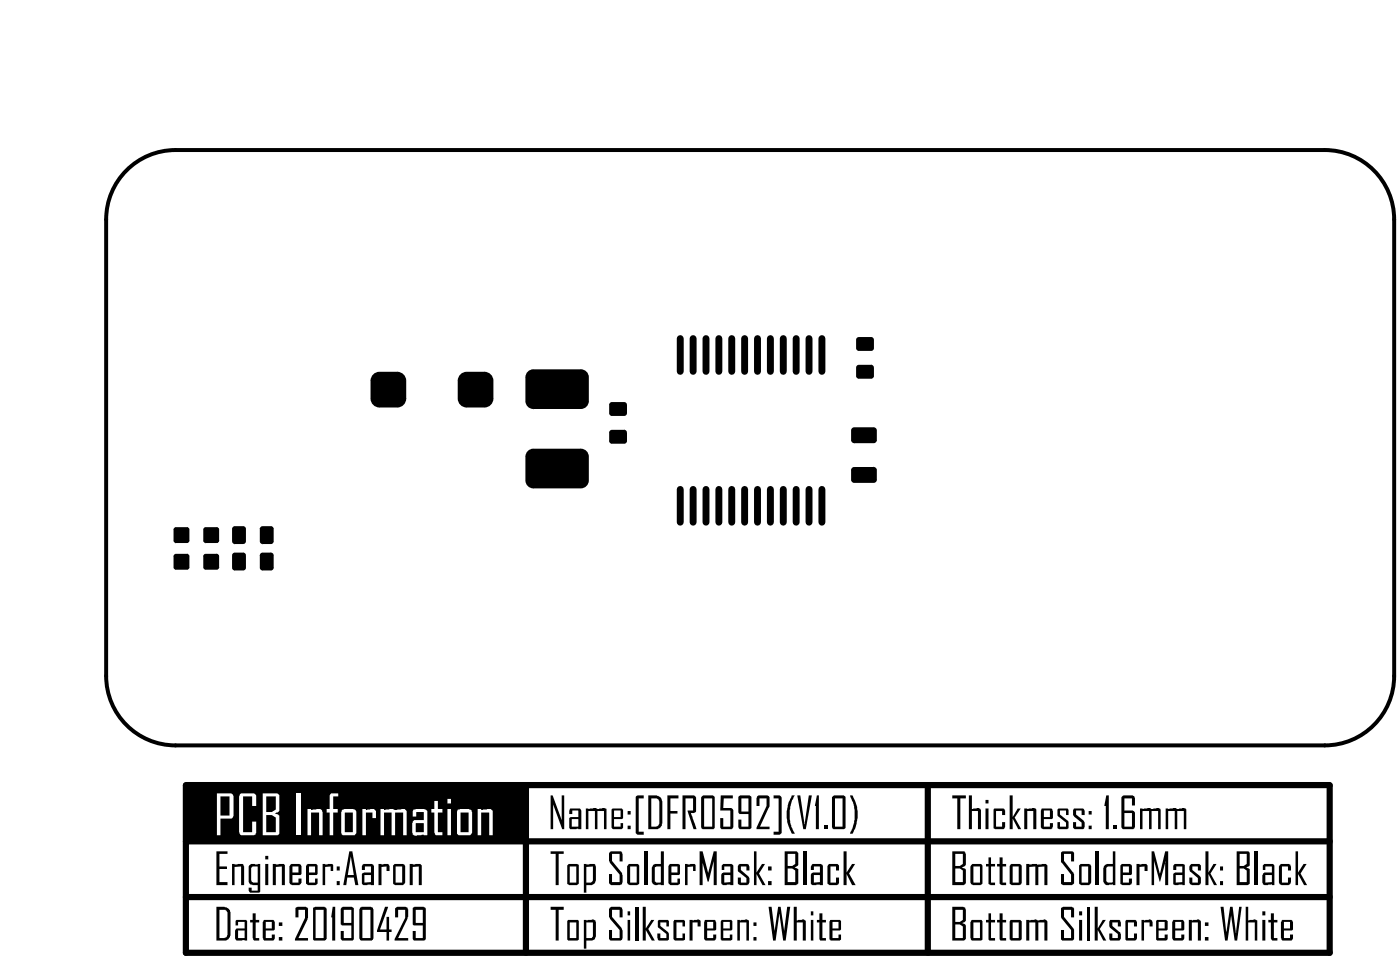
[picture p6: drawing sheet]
<svg xmlns="http://www.w3.org/2000/svg" width="117mm" height="80mm" viewBox="0 0 117 80" stroke-linecap="round" stroke-linejoin="round" font-family="sans-serif">
<path d="M10.6 14.3a5.8 5.8 0 0 1 4.1-1.7h96.5a5.8 5.8 0 0 1 5.8 5.8v38.3a5.8 5.8 0 0 1-5.8 5.8h-96.5a5.8 5.8 0 0 1-5.8-5.8v-38.3a5.8 5.8 0 0 1 1.7-4.1z" fill="none" stroke="#000" stroke-width=".33"/>
<path d="M15.6 65.9v14h96v-14M15.6 75.2h96M15.6 70.6h96M15.6 65.8h96M44.1 65.9v14M77.9 65.9v14" fill="none" stroke="#000" stroke-width=".52"/>
<g fill="#000">
<path d="M18.2 71.4h.9v.2h-.7v1.1h.6v.2h-.6v1.1h.7v.2h-.9zM19.5 72.5h.3a.52 .52 0 0 1 .7 .2v1.5h-.3v-1.5h-.5v1.5h-.2zM21.2 76.6h.3v.6h.3v.2h-.3v1.3h.3v.2h-.5l-.1-.2v-1.3h-.2v-.2h.2zM22.9 72.5h.9h.1v1.7h-.2v-1.5h-.6v1.5h-.2zM24.8 76.1h.9l.1 .1v.8l-.8 1.7h.8v.2h-1.1l.9-1.9v-.7h-.6v.6h-.2zM27.1 72.5h.6a.18 .18 0 0 1 .2 0 .18 .18 0 0 1 .1 .2v.4h-.3v-.4h-.4v1.5h-.2zM27.9 76.1h.2v2.8h-.2v-2h-.1zM31.8 72.5h.2a.58 .58 0 0 1 .7 .1v.5h-.3v-.4h-.4v1.5h-.2zM32.3 76.1h.3l-.7 1.9h.5v-1.1h.2v1.1h.3v.2h-.3v.7h-.2v-.7h-.8zM33.2 76.1h.8h.2l.1 .8-.9 1.8h.9v.2h-1.2l.9-1.9v-.7h-.6v.6h-.2v-.7zM34.4 72.5h.3a.58 .58 0 0 1 .7 .1v1.6h-.3v-1.5h-.5v1.5h-.2zM46.2 71.4h1.1v.2h-.4v2.6h-.3v-2.6h-.4z"/>
<path d="M46.2 76.1h1.1v.2h-.4v2.6h-.3v-2.6h-.4zM46.2 66.7h.2l.7 2.1v-2.1h.2v2.8h-.1l-.8-2v2h-.2zM49.2 67.8h.8l.3 .1 .4-.1 .2 .1v1.6h-.2v-1.5h-.6v1.5h-.2v-1.5h-.5v1.5h-.2zM51.2 71.4h.9l.1 .2v.7h-.2v-.7h-.6v.6l.8 1v.8l-.2 .2h-.7l-.2-.1v-.8h.3v.7h.6v-.7l-.9-1.1v-.6zM51.2 76.1h.8l.2 .2v.6h-.2v-.6h-.6v.6l.8 .9v.2v.7l-.1 .2h-.9l-.1-.1v-.8h.3v.7h.6v-.7l-.9-1.1v-.7zM53.4 66.8l.6-.1v.3h-.4v2.8h.4v.2h-.5l-.2-.1zM53.9 76.1h.3v1.8l.5-.7h.2l-.5 .7 .5 1h-.2l-.5-.9v.9h-.3zM55.3 77.2h.7h.1v.5h-.2v-.3h-.5v.3l.7 .6v.5l-.1 .1h-.7l-.1-.1v-.5h.2v.4h.5v-.4l-.7-.6v-.5zM56 66.7h.9v.3h-.6v1h.5v.2h-.5v1.3h-.3zM56.6 77.2h.8h.1v.5h-.2v-.3h-.5v1.3h.5v-.4h.2v.5l-.1 .1h-.8l-.1-.1v-1.5zM57.5 72.5h.6a.18 .18 0 0 1 .2 0 .18 .18 0 0 1 .1 .2v.4h-.2v-.4h-.5v1.5h-.2zM57.3 66.7h.9l.2 .2v1.2l-.2 .1h-.2v.1l.5 1.2h-.3l-.5-1.5h.5v-1h-.7v2.5h-.2z"/>
<path d="M57.9 77.2h.3a.41 .41 0 0 1 .6 .1v.4h-.3v-.3h-.4v1.5h-.2zM58.7 71.4h.3l.4 1.9 .5-1.9h.2v2.8h-.2v-2l-.4 1.7h-.1l-.5-1.7 .1 2h-.3zM60.5 66.7h1v.3h-.8v.8h.7l.1 .1v1.5l-.1 .1h-.9l-.1-.1v-.8h.3v.7h.6v-1.3h-.9zM61.9 77.2l.8-.1 .1 .1v1.7h-.2v-1.5h-.5v1.5h-.2zM62 72.5h.7h.1l.1 .5h-.3v-.3h-.4v.3l.7 .6v.4l-.2 .2h-.6l-.2-.1v-.5h.3v.4h.4v-.4l-.7-.5v-.5zM63.3 71.4h.2v1.8l.4-.7h.3l-.5 .8 .5 .9h-.2l-.5-.9v.9h-.2zM63.6 66.8l.8-.1 .2 .1v.8l-.8 1.7h.8v.2h-1.1l.8-1.9v-.6h-.6v.6h-.2v-.7zM64.9 66.7h.5l.2 .2v3l-.2 .1h-.5v-.2h.4v-2.8h-.4zM64.5 76.1h.2l.3 2.2 .3-2.2h.2l.3 2.2 .3-2.2h.2l-.4 2.8h-.2l-.3-2.3-.3 2.3h-.2zM66.4 66.7h.3l-.1 .3a3.2 3.2 0 0 0 .1 2.9h-.3a3.3 3.3 0 0 1 0-3.2zM66.6 76.1h.3v1.1a.51 .51 0 0 1 .7 .1v1.6h-.2v-1.5h-.5v1.5h-.3zM66.9 66.7h.3l.3 2.5 .4-2.5h.2l-.5 2.8h-.2z"/>
<path d="M68.5 66.7h.2v2.8h-.2v-1.9h-.1zM68.8 76.6h.2v.6h.3v.2h-.3v1.3h.3v.2h-.5v-.1v-1.4h-.3v-.2h.3zM69.1 69.2h.3v.3h-.3zM69.6 72.5h.7l.1 .1v.4h-.3v-.3h-.4v1.3h.4v-.4h.3v.5l-.2 .1h-.6l-.2-.1v-1.5zM70.8 71.4h.2v1.8l.5-.7h.3l-.6 .8 .6 .9h-.3l-.5-.9v.9h-.2zM71.3 66.7h.2a3.3 3.3 0 0 1 0 3.2h-.2v-.1l.4-.8v-.9a2.75 2.75 0 0 0-.4-1.4zM79.9 66.7h1.1v.3h-.4v2.5h-.3v-2.5h-.4zM81.3 66.7h.3v1.2a.51 .51 0 0 1 .7 0v1.6h-.2v-1.5h-.5v1.5h-.3zM82.9 71.9h.3v.6h.3v.2h-.3v1.3h.3v.2h-.6v-1.5h-.2v-.2h.2zM82.9 76.6h.3v.6h.3v.2h-.3v1.3h.3v.2h-.5l-.1-.1v-1.4h-.2v-.2h.2zM83.5 67.8h.7l.1 .2v.4h-.2v-.4h-.5v1.3h.5v-.3h.2v.4l-.1 .1h-.7h-.1v-1.6zM83.9 71.9h.2v.6h.3v.2h-.3v1.3h.3v.2h-.4l-.1-.1v-1.4h-.2v-.2h.2z"/>
<path d="M83.9 76.6h.2v.6h.3v.2h-.3v1.3h.3v.2h-.4l-.1-.1v-1.4h-.2v-.2h.2zM84.7 66.7h.3v1.8l.4-.7h.2l-.5 .8 .6 .9h-.3l-.4-.8v.8h-.3zM85.9 67.8h1l.1 1.7h-.3v-1.5h-.5v1.5h-.3zM86.1 72.5h.9h.1a.78 .78 0 0 1 .8 .1v1.6h-.3v-1.5h-.5v1.5h-.2v-1.5h-.5v1.5h-.3zM86.1 77.2l.9-.1 .2 .1 .5-.1 .1 .1 .1 1.7h-.3v-1.5h-.5v1.5h-.2v-1.5h-.5v1.5h-.3zM88.8 67.8h.8l.1 .1v.5h-.2v-.4h-.6v.3l.8 .6v.6h-.1h-.7h-.2v-.5h.2v.3h.6v-.3l-.8-.6v-.5zM89.1 71.4h.9l.1 .1v.8h-.2v-.7h-.6v.6l.8 1.1v.8l-.1 .1h-.8l-.2-.1v-.8h.3v.7h.6v-.7l-.9-1zM89.1 76.1h.9l.1 .1v.7h-.2v-.6h-.6v.6l.8 1.1v.8l-.1 .1h-.9l-.1-.1v-.8h.3v.7h.6v-.7l-.9-1.1v-.7zM90.1 67.8h.8l.1 .2v.4h-.2v-.4h-.5v.3l.7 .7v.4l-.1 .1h-.7l-.2-.1v-.4h.3v.3h.5v-.3l-.8-.6v-.5zM91.9 76.1h.2v1.8l.4-.7h.3l-.5 .7 .5 1h-.2l-.5-.9v.9h-.2zM92.8 66.7h.2v2.8h-.2v-1.9h-.1zM93.4 69.2h.3v.3h-.3z"/>
<path d="M93.2 77.2h.7h.1l.1 .5h-.3v-.3h-.5v.3l.7 .5 .1 .5-.2 .2h-.7l-.1-.1v-.5h.2v.4h.5v-.4l-.7-.6v-.4zM94.5 77.2h.8l.1 .1v.4h-.2v-.3h-.6v1.3h.6v-.4h.2v.4l-.1 .2h-.8l-.1-.1v-1.6zM95.4 72.5h.6a.18 .18 0 0 1 .2 0 .18 .18 0 0 1 .1 .2v.4h-.3v-.4h-.4v1.5h-.2zM95.8 77.2h.2a.44 .44 0 0 1 .7 .1v.4h-.2v-.3h-.5v1.5h-.2zM95.7 67.8h.8l.2 .1a.58 .58 0 0 1 .7 0v1.6h-.2v-1.5h-.6v1.5h-.2v-1.5h-.5v1.5h-.2zM96.6 71.4h.2l.5 1.9 .5-1.9h.2v2.8h-.2v-2l-.5 1.7-.5-1.7v2h-.2zM97.8 67.8h.9l.2 .1a.58 .58 0 0 1 .6 0v1.6h-.2v-1.5h-.5v1.5h-.2v-1.5h-.6v1.5h-.2zM100 72.5h.6l.2 .1v.4h-.3v-.3h-.4v.3l.7 .6v.5l-.2 .1h-.6l-.2-.1v-.5h.3v.4h.4v-.4l-.7-.5v-.4zM99.8 77.2h.3a.46 .46 0 0 1 .7 .1v1.6h-.3v-1.5h-.5v1.5h-.2zM101.1 71.4h.3v1.8l.4-.7h.3l-.5 .8 .5 .9h-.2l-.5-.9v.9h-.3zM102.4 76.1h.3l.2 2.2 .3-2.2h.2l.3 2.2 .3-2.2h.2l-.4 2.8h-.2l-.3-2.3-.3 2.3h-.2zM104.5 76.1h.2v1.1l.5-.1 .3 .1v1.7h-.2v-1.5h-.6v1.5h-.2z"/>
<path d="M106.6 76.6h.3v.6h.3v.2h-.3v1.3h.3v.2h-.4l-.2-.2v-1.3h-.2v-.2h.2zM107.5 72.5h.7h.1v.5h-.2v-.3h-.5v1.3h.5v-.4h.2v.4l-.2 .2h-.6h-.1l-.1-1.5zM108.7 71.4h.2v1.8l.5-.7h.2l-.5 .8 .6 .9h-.3l-.5-.9v.9h-.2z"/>
<path d="M18.2 76.1h.8l.3 .3v2.1l-.1 .3-.2 .1h-.8zM18.4 76.3v2.4h.4l.3-.3v-1.9l-.2-.2z"/>
<path d="M19.8 77.2h.9v1.7l-.3-.1a.58 .58 0 0 1-.7-.1l.1-.7v-.1h.7v-.6h-.5v.3h-.2v-.4zM20 78v.7h.5v-.7z"/>
<path d="M21 72.5h.8v2.3v.1h-.8l-.1-.2v-.3h.2v.3h.5v-.5h-.6l-.1-.2v-1.3zM21.2 72.7l-.1 .1v1.1l.1 .1h.4v-1.3z"/>
<path d="M22.3 71.8h.2v.3h-.2zM22.3 72.5h.2v1.7h-.2z"/>
<path d="M22.2 77.2h.7l.2 .1v.7h-.1h-.7v.7h.5v-.3h.3v.3l-.2 .2h-.7l-.1-.1-.1-1.5zM22.3 77.3v.6h.5v-.6z"/>
<path d="M23.4 77.4h.3v.3h-.3zM23.4 78.6h.3v.3h-.3z"/>
<path d="M24.4 72.5h.7l.2 .1v.7l-.1 .1h-.7v.6h.5v-.3h.3v.4l-.2 .1h-.6l-.2-.1v-1.5zM24.5 72.7v.5h.5v-.5z"/>
<path d="M25.8 72.5h.7l.1 .1v.7v.1h-.7v.6h.5v-.3h.2v.4l-.1 .1h-.7l-.1-.1v-1.5zM25.9 72.7v.5h.5v-.5z"/>
<path d="M26.3 76.1h.9l.2 .1v2.6l-.1 .1h-.9l-.1-.1zM26.5 76.3v2.4h.7v-2.4z"/>
<path d="M28.3 72.7h.2v.3h-.2zM28.3 73.9h.2v.3h-.2z"/>
<path d="M28.7 76.1h.8l.2 .1v2.6l-.1 .1h-.9l-.1-.1v-.7h.2v.6h.7v-1.1h-.8l-.1-.1v-1.3zM28.8 76.3v1.1h.7v-1.1z"/>
<path d="M29.3 71.4h.3l.5 2.8h-.3l-.1-.6h-.6v.6h-.3zM29.4 71.8l-.2 1.6h.5z"/>
<path d="M30.2 76.1h.9h.2v2.6l-.1 .2h-.9l-.1-.2v-2.4zM30.4 76.3v2.4h.7v-2.4z"/>
<path d="M30.5 72.5h.7l.2 .1v1.6h-.3h-.3h-.4v-.9l.1-.1h.6v-.5h-.5v.3h-.2v-.4zM30.6 73.4v.6h.5v-.6z"/>
<path d="M33.1 72.5h.7l.2 .1v1.4l-.2 .2h-.6l-.2-.1v-1.5zM33.2 72.7v1.3h.5v-1.3z"/>
<path d="M34.7 76.1h.9l.1 .1v2.6l-.1 .1h-.9l-.1-.1v-.7h.3v.6h.6v-1.1h-.8l-.1-.1zM34.9 76.3v1.1h.6v-1.1z"/>
<path d="M47.7 72.5h.7h.2v1.6l-.2 .1h-.6h-.2v-1.6zM47.8 72.7v1.3h.6v-1.3z"/>
<path d="M47.7 77.2h.8h.1v1.6l-.1 .1h-.8l-.1-.1v-1.6zM47.8 77.4v1.3h.6v-1.3z"/>
<path d="M47.9 67.8h.8v.1l.1 1.6h-.9h-.1v-.9l.1-.1h.6v-.5h-.5v.3h-.2zM48 68.7v.6h.5v-.6z"/>
<path d="M49 72.5h.3a.52 .52 0 0 1 .7 .2v1.3l-.3 .2h-.5v.7h-.2zM49.2 72.7v1.3h.4l.2-.1v-1.2z"/>
<path d="M49 77.2l.8-.1 .2 .2v1.2l-.1 .3-.2 .1h-.5v.7h-.2zM49.2 77.4v1.3h.5l.1-.2v-1.1z"/>
<path d="M51.4 67.8h.8l.1 .1v.7l-.1 .1h-.7v.6h.6v-.3h.2v.4l-.1 .1h-.8l-.1-.1v-1.5zM51.5 68v.5h.6v-.5z"/>
<path d="M52.7 76.4h.2v.4h-.2zM52.7 77.2h.2v1.7h-.2z"/>
<path d="M52.7 68h.2v.3h-.2zM52.7 69.2h.2v.3h-.2z"/>
<path d="M52.7 72.5h.8l.1 .1v1.5l-.1 .1h-.7l-.2-.1v-1.5zM52.9 72.7v1.3h.5v-1.3z"/>
<path d="M54.4 66.7l.8 .1 .3 .1 .1 .3v1.9l-.2 .3-.2 .1h-.8zM54.7 67v2.3h.4l.2-.2v-1.9l-.2-.2z"/>
<path d="M55.5 71.4h.2v2.8h-.2a.47 .47 0 0 1-.8-.3v-1.1l.2-.3h.6zM55 72.7l-.1 1.2 .2 .1h.3l.1-1.3z"/>
<path d="M56.2 72.5h.7h.2v.8l-.1 .1h-.7v.6h.5v-.3h.3v.4l-.2 .1h-.6l-.2-.1v-1.5zM56.3 72.7v.5h.5v-.5z"/>
<path d="M58.9 66.8l.9-.1 .2 .1v2.7h-.1h-.9l-.2-.1v-2.5zM59.1 67v2.3h.7v-2.3z"/>
<path d="M59.2 77.2h.8h.1v.8h-.1h-.7v.7h.5v-.3h.3v.3l-.1 .2h-.8l-.1-.1v-1.5zM59.3 77.3v.6h.5v-.6z"/>
<path d="M60.6 77.2h.8v.8h-.7v.7h.5v-.3h.2v.4l-.1 .1h-.7l-.1-.1v-1.5zM60.7 77.3v.6h.5v-.6z"/>
<path d="M60.7 72.5h.7l.1 .1v1.6h-.3a.5 .5 0 0 1-.7-.1l.1-.8 .1-.1h.6v-.5h-.5v.3h-.2v-.4zM60.8 73.4v.6h.5v-.6z"/>
<path d="M62 66.8l.9-.1 .2 .1v2.7h-.2h-.8l-.1-.1v-.7h.2v.6h.6v-1h-.8v-.2zM62.2 67v1.1h.6v-1.1z"/>
<path d="M63.2 77.4h.3v.3h-.3zM63.2 78.6h.3v.3h-.3z"/>
<path d="M64.4 72.7h.3v.3h-.3zM64.4 73.9h.3v.3h-.3z"/>
<path d="M65.8 71.4h1.1l.1 .1v1l-.3 .3 .3 .1v1.2l-.2 .1h-1zM66.1 71.6v1h.4l.2-.1v-.9zM66.1 72.8v1.2h.6v-1l-.2-.2z"/>
<path d="M68 76.4h.2v.4h-.2zM68 77.2h.2v1.7h-.2z"/>
<path d="M68.2 72.5h.7l.2 .1v1.6h-.3h-.3h-.4v-.9l.1-.1h.6v-.5h-.5v.3h-.3v-.3zM68.3 73.4v.6h.5v-.6z"/>
<path d="M69.7 77.2h.8h.1v.8h-.1h-.6v.7h.5v-.3h.2v.4l-.1 .1h-.8l-.1-.1v-1.5zM69.9 77.3v.6h.5v-.6z"/>
<path d="M69.9 66.8l.9-.1 .2 .1v2.7h-.2h-.9l-.1-.1v-2.6zM70.1 67v2.3h.6v-2.3z"/>
<path d="M79.9 71.4h1l.1 .1v1l-.3 .3 .3 .1v1.2l-.1 .1h-1zM80.2 71.6v1h.3l.3-.1v-.9zM80.2 72.8v1.2h.6v-1l-.3-.2z"/>
<path d="M79.9 76.1h.9h.2v1.1l-.3 .2 .3 .1v.1v1.2l-.1 .1h-1zM80.2 76.3v1h.3l.3-.1v-.9zM80.2 77.5v1.2h.6v-1l-.3-.2z"/>
<path d="M81.6 72.5h.7l.1 .1v1.5l-.1 .1h-.7h-.1l-.1-1.5zM81.7 72.7v1.3h.5v-1.3z"/>
<path d="M81.6 77.2h.8v1.6v.1h-.8l-.1-.1-.1-1.5zM81.7 77.4v1.3h.5v-1.3z"/>
<path d="M82.7 67.1h.2v.3h-.2zM82.7 67.8h.2v1.7h-.2z"/>
<path d="M84.8 72.5h.8l.1 .1v1.5l-.1 .1h-.7l-.2-.1v-1.5zM85 72.7v1.3h.5v-1.3z"/>
<path d="M84.8 77.2h.8l.1 .1v1.5l-.1 .1h-.8l-.1-.1v-1.5zM85 77.4v1.3h.5v-1.3z"/>
<path d="M87.4 67.8h.8l.1 .1 .1 .7-.1 .1h-.7v.6h.5v-.3h.3v.3l-.2 .2h-.7l-.2-.1v-1.4zM87.6 68v.5h.5v-.5z"/>
<path d="M90.5 76.4h.3v.4h-.3zM90.5 77.2h.3v1.7h-.3z"/>
<path d="M90.7 72.5h.7l.2 .1v1.4l-.2 .2h-.7l-.2-.1v-1.5zM90.8 72.7v1.3h.5v-1.3z"/>
<path d="M91.4 68h.2v.3h-.2zM91.4 69.2h.2v.3h-.2z"/>
<path d="M93.4 71.4h.2v2.8h-.2a.62 .62 0 0 1-.8-.1v-1.3l.1-.3h.2h.5zM92.9 72.7l-.1 1.2 .2 .1h.3h.1v-1.3z"/>
<path d="M94.1 72.5h.7l.2 .1v.7l-.1 .1h-.7v.6h.5v-.3h.3v.4l-.2 .1h-.6h-.2v-1.6zM94.2 72.7v.5h.5v-.5z"/>
<path d="M94.2 66.8l.9-.1 .1 .2v.7h-.2v-.6h-.7v1h.8l.1 .1v1.3l-.1 .1h-.9l-.1-.1v-2.5zM94.3 68.2v1.1h.7v-1.1z"/>
<path d="M97.1 77.2h.8h.1v.8h-.1h-.7v.7h.5v-.3h.3v.4l-.1 .1h-.8l-.1-.1v-1.6zM97.2 77.3v.6h.5v-.6z"/>
<path d="M98.4 77.2h.8l.2 .1v.7h-.1h-.7v.7h.5v-.3h.3v.3l-.2 .2h-.7l-.1-.2v-1.4zM98.6 77.3v.6h.5v-.6z"/>
<path d="M98.6 72.5h.7h.1v1.7h-.2a.72 .72 0 0 1-.8-.1v-.8l.2-.1h.6v-.5h-.5v.3h-.3v-.4zM98.7 73.4v.6h.5v-.6z"/>
<path d="M101.1 77.4h.3v.3h-.3zM101.1 78.6h.3v.3h-.3z"/>
<path d="M102.4 72.7h.2v.3h-.2zM102.4 73.9h.2v.3h-.2z"/>
<path d="M103.8 71.4h1l.1 .1v1.1l-.3 .2 .3 .1v1.2l-.2 .1h-.9zM104 71.6v1h.4l.2-.1v-.9zM104 72.8v1.2h.6v-1l-.2-.2z"/>
<path d="M105.9 76.4h.3v.4h-.3zM105.9 77.2h.3v1.7h-.3z"/>
<path d="M106.1 72.5h.7l.1 .1v1.6h-.2h-.1a.45 .45 0 0 1-.7-.2v-.6l.1-.2h.7v-.5h-.5v.3h-.2v-.4zM106.2 73.4v.6h.5v-.6z"/>
<path d="M107.6 77.2h.8l.1 .1v.7h-.1h-.7v.7h.5v-.3h.3v.3l-.1 .2h-.8l-.1-.1v-1.5zM107.7 77.3v.6h.5v-.6z"/>
</g>
<path d="M53.4 76.1v2.8M54.2 71.4v2.8M67.5 71.4v2.8M92.1 71.4v2.8M105.4 71.4v2.8" fill="none" stroke="#000" stroke-width=".25"/>
<path d="M91.3 76.1v2.8" fill="none" stroke="#000" stroke-width=".21"/>
<path d="M15.6 66h28.3v4.6h-28.3z" fill-rule="evenodd" fill="#000"/>
<g fill="#fff">
<path d="M20.1 66.6l1.2-.1 .2 .2v.9h-.3v-.8h-.8v3h.8v-.9h.3v1l-.2 .2h-1.1l-.1-.2v-3.1z"/>
<path d="M24.9 66.5h.4v3.6h-.4z"/>
<path d="M25.8 67.9h.3a1.08 1.08 0 0 1 .9 .1l.1 2.1h-.3v-2h-.7v2h-.3z"/>
<path d="M27.8 66.5h.6v.3h-.4v1.1h.3v.2h-.3v2h-.3v-2h-.3v-.2h.3v-1.2z"/>
<path d="M30.4 67.9h.3a.81 .81 0 0 1 .8 .1v.6h-.2v-.5h-.6v2h-.3z"/>
<path d="M31.9 67.9h.3h.8h.2a.95 .95 0 0 1 .9 .1v2.1h-.3v-2h-.6v2h-.3v-2h-.7v2h-.3z"/>
<path d="M36.4 67.2h.3v.7h.4v.2h-.4v1.7h.4v.3h-.4a.22 .22 0 0 1-.3-.3v-1.7h-.2v-.2h.2z"/>
<path d="M40.1 67.9h.3h.1a.98 .98 0 0 1 .8 .1v2.1h-.2v-2h-.7v2h-.3z"/>
<path d="M18.2 66.5h1.2l.2 .3v1.6l-.2 .3h-.9v1.4h-.3zM18.5 66.8v1.6h.8v-1.6z"/>
<path d="M22 66.5h1.3l.1 .2v1.3l-.3 .2 .3 .2v1.5l-.1 .2h-1.3zM22.3 66.8v1.3h.5l.3-.2v-1.1zM22.3 68.4v1.4h.8v-1.2l-.3-.2z"/>
<path d="M28.8 67.9h.8l.3 .2v1.8l-.1 .2h-1l-.2-.2v-1.8zM28.9 68.1v1.7h.7v-1.7z"/>
<path d="M34.7 67.9h.9l.3 .1v2.1l-.5-.1a.67 .67 0 0 1-.8-.1v-1l.2-.1h.8v-.7h-.7v.4h-.3v-.5zM34.9 69v.8h.7v-.8z"/>
<path d="M37.5 67h.3v.4h-.3zM37.5 67.9h.3v2.2h-.3z"/>
<path d="M38.4 67.9h1a.22 .22 0 0 1 .2 .2v1.8l-.2 .2h-.9l-.2-.2v-1.8zM38.6 68.1v1.7h.7v-1.7z"/>
</g>
<g fill="#000">
<path d="M31.8 31.2h1.5l.8 .7v1.5l-.8 .8h-1.5l-.7-.8v-1.5z" fill-rule="evenodd"/>
<path d="M39.2 31.2h1.5l.7 .7v1.5l-.7 .8h-1.5l-.8-.8v-1.5z" fill-rule="evenodd"/>
<path d="M44.8 31h3.9l.7 .6v2l-.7 .7h-3.9l-.7-.7v-2z" fill-rule="evenodd"/>
<path d="M51.1 36.3l.2-.2h1.1l.2 .2v.7l-.2 .2h-1.1l-.2-.2z" fill-rule="evenodd"/>
<path d="M51.1 34l.2-.3h1.1l.2 .3v.7l-.2 .2h-1.1l-.2-.2z" fill-rule="evenodd"/>
<path d="M72.1 28.3h1l.2 .2v.7l-.2 .2h-1l-.3-.2v-.7z" fill-rule="evenodd"/>
<path d="M72.1 30.6h1l.2 .2v.7l-.2 .3h-1l-.3-.3v-.7z" fill-rule="evenodd"/>
<path d="M71.7 35.8h1.6l.3 .3v.8l-.3 .3h-1.6l-.3-.3v-.8z" fill-rule="evenodd"/>
<path d="M14.6 46.6l.2-.1h.9l.2 .1v1l-.2 .2h-.9l-.2-.2z" fill-rule="evenodd"/>
<path d="M14.6 44.4l.2-.2h.9l.2 .2v.9l-.2 .2h-.9l-.2-.2z" fill-rule="evenodd"/>
<path d="M17.1 46.6l.2-.1h.9l.2 .1v1l-.2 .2h-.9l-.2-.2z" fill-rule="evenodd"/>
<path d="M17.1 44.4l.2-.2h.9l.2 .2v.9l-.2 .2h-.9l-.2-.2z" fill-rule="evenodd"/>
<path d="M19.7 46.3h.7l.2 .3v1l-.2 .2h-.7l-.2-.2v-1z" fill-rule="evenodd"/>
<path d="M19.7 44.1h.7l.2 .3v1l-.2 .2h-.7l-.2-.2v-1z" fill-rule="evenodd"/>
<path d="M22 46.3h.7l.3 .3v1l-.3 .2h-.7l-.2-.2v-1z" fill-rule="evenodd"/>
<path d="M22 44.1h.7l.3 .3v1l-.3 .2h-.7l-.2-.2v-1z" fill-rule="evenodd"/>
<path d="M44.8 37.6h3.9l.7 .7v2l-.7 .7h-3.9l-.7-.7v-2z" fill-rule="evenodd"/>
<path d="M71.7 39.2h1.6l.3 .2v.8l-.3 .3h-1.6l-.3-.3v-.8z" fill-rule="evenodd"/>
</g>
<g fill="#000">
<path d="M31.1 31.9h.7zM31.3 31.4l.5-.2v.7h-.7z"/>
<path d="M31.8 33.4v.8zM31.1 33.4h.7v.8a.75 .75 0 0 1-.7-.8z"/>
<path d="M33.3 33.4h.8zM33.3 33.4h.8a.75 .75 0 0 1-.8 .8z"/>
<path d="M33.3 31.2v.7zM33.3 31.2a.75 .75 0 0 1 .8 .7h-.8z"/>
<path d="M38.4 31.9h.8zM38.6 31.4l.6-.2v.7h-.8z"/>
<path d="M39.2 33.4v.8zM38.4 33.4h.8v.8a.75 .75 0 0 1-.8-.8z"/>
<path d="M40.7 33.4h.7zM40.7 33.4h.7a.75 .75 0 0 1-.7 .8z"/>
<path d="M40.7 31.2v.7zM40.7 31.2a.75 .75 0 0 1 .7 .7h-.7z"/>
<path d="M44.1 31.6h.7zM44.3 31.2l.5-.2v.6h-.7z"/>
<path d="M44.8 33.6v.7zM44.1 33.6h.7v.7a.67 .67 0 0 1-.7-.7z"/>
<path d="M44.1 38.3h.7zM44.3 37.8l.5-.2v.7h-.7z"/>
<path d="M48.7 33.6h.7zM48.7 33.6h.7a.67 .67 0 0 1-.7 .7z"/>
<path d="M48.7 31v.6zM48.7 31a.67 .67 0 0 1 .7 .6h-.7z"/>
<path d="M48.7 37.6v.7zM48.7 37.6a.67 .67 0 0 1 .7 .7h-.7z"/>
<path d="M51.1 36.3h.2zM51.2 36.1h.1v.2h-.2z"/>
<path d="M51.3 37v.2zM51.1 37h.2v.2l-.1-.1z"/>
<path d="M51.1 34h.2zM51.2 33.8l.1-.1v.3h-.2z"/>
<path d="M51.3 34.7v.2zM51.1 34.7h.2v.2l-.1-.1z"/>
<path d="M52.4 37h.2zM52.4 37h.2l-.1 .1-.1 .1z"/>
<path d="M52.4 36.1v.2zM52.4 36.1h.1l.1 .2h-.2z"/>
<path d="M52.4 34.7h.2zM52.4 34.7h.2l-.1 .1-.1 .1z"/>
<path d="M52.4 33.7v.3zM52.4 33.7l.1 .1 .1 .2h-.2z"/>
<path d="M71.4 39.4h.3zM71.5 39.2h.2v.2h-.3z"/>
<path d="M71.4 36.1h.3zM71.5 35.9l.2-.1v.3h-.3z"/>
<path d="M71.7 36.9v.3zM71.4 36.9h.3v.3l-.2-.2z"/>
<path d="M71.8 28.5h.3zM71.9 28.3h.2v.2h-.3z"/>
<path d="M72.1 29.2v.2zM71.8 29.2h.3v.2h-.2z"/>
<path d="M71.8 30.8h.3zM71.9 30.7l.2-.1v.2h-.3z"/>
<path d="M72.1 31.5v.3zM71.8 31.5h.3v.3l-.2-.1z"/>
<path d="M73.1 29.2h.2zM73.1 29.2h.2v.2h-.2z"/>
<path d="M73.1 28.3v.2zM73.1 28.3h.2v.2h-.2z"/>
<path d="M73.1 31.5h.2zM73.1 31.5h.2v.2l-.2 .1z"/>
<path d="M73.1 30.6v.2zM73.1 30.6l.2 .1v.1h-.2z"/>
<path d="M73.3 39.2v.2zM73.3 39.2l.2 .1 .1 .1h-.3z"/>
<path d="M73.3 36.9h.3zM73.3 36.9h.3l-.1 .1-.2 .2z"/>
<path d="M73.3 35.8v.3zM73.3 35.8l.2 .2 .1 .1h-.3z"/>
<path d="M14.6 46.6h.2zM14.6 46.5h.2v.1h-.2z"/>
<path d="M14.8 47.6v.2zM14.6 47.6h.2v.2z"/>
<path d="M14.6 44.4h.2zM14.6 44.3l.2-.1v.2h-.2z"/>
<path d="M14.8 45.3v.2zM14.6 45.3h.2v.2z"/>
<path d="M15.7 47.6h.2zM15.7 47.6h.2l-.2 .2z"/>
<path d="M15.7 46.5v.1zM15.7 46.5l.2 .1h-.2z"/>
<path d="M15.7 45.3h.2zM15.7 45.3h.2l-.2 .2z"/>
<path d="M15.7 44.2v.2zM15.7 44.2l.2 .2h-.2z"/>
<path d="M17.1 46.6h.2zM17.1 46.5h.2v.1h-.2z"/>
<path d="M17.3 47.6v.2zM17.1 47.6h.2v.2z"/>
<path d="M17.1 44.4h.2zM17.1 44.3l.2-.1v.2h-.2z"/>
<path d="M17.3 45.3v.2zM17.1 45.3h.2v.2z"/>
<path d="M18.2 47.6h.2zM18.2 47.6h.2l-.2 .2z"/>
<path d="M18.2 46.5v.1zM18.2 46.5l.2 .1h-.2z"/>
<path d="M18.2 45.3h.2zM18.2 45.3h.2l-.2 .2z"/>
<path d="M18.2 44.2v.2zM18.2 44.2l.2 .2h-.2z"/>
<path d="M19.7 47.6v.2zM19.5 47.6h.2v.2h-.2z"/>
<path d="M19.5 46.6h.2zM19.5 46.4l.2-.1v.3h-.2z"/>
<path d="M19.7 45.4v.2zM19.5 45.4h.2v.2h-.2z"/>
<path d="M19.5 44.4h.2zM19.5 44.2l.2-.1v.3h-.2z"/>
<path d="M20.4 47.6h.2zM20.4 47.6h.2v.2h-.2z"/>
<path d="M20.4 46.3v.3zM20.4 46.3l.2 .1v.2h-.2z"/>
<path d="M20.4 45.4h.2zM20.4 45.4h.2v.2h-.2z"/>
<path d="M20.4 44.1v.3zM20.4 44.1l.2 .1v.2h-.2z"/>
<path d="M22 47.6v.2zM21.8 47.6h.2v.2h-.1z"/>
<path d="M21.8 46.6h.2zM21.9 46.4l.1-.1v.3h-.2z"/>
<path d="M22 45.4v.2zM21.8 45.4h.2v.2h-.1z"/>
<path d="M21.8 44.4h.2zM21.9 44.2l.1-.1v.3h-.2z"/>
<path d="M22.7 47.6h.3zM22.7 47.6h.3l-.1 .2h-.2z"/>
<path d="M22.7 46.3v.3zM22.7 46.3l.2 .1 .1 .2h-.3z"/>
<path d="M22.7 45.4h.3zM22.7 45.4h.3l-.1 .2h-.2z"/>
<path d="M22.7 44.1v.3zM22.7 44.1l.2 .1 .1 .2h-.3z"/>
<path d="M44.8 40.3v.7zM44.1 40.3h.7v.7a.67 .67 0 0 1-.7-.7z"/>
<path d="M48.7 40.3h.7zM48.7 40.3h.7a.67 .67 0 0 1-.7 .7z"/>
<path d="M71.7 40.2v.3zM71.4 40.2h.3v.3h-.2z"/>
<path d="M73.3 40.2h.3zM73.3 40.2h.3l-.2 .3h-.1z"/>
</g>
<g fill="none" stroke="#000" stroke-width=".58">
<path d="M57.1 28.4v2.7M58.2 28.4v2.7M59.2 28.4v2.7M60.3 28.4v2.7M61.4 28.4v2.7M62.5 28.4v2.7M63.6 28.4v2.7M64.6 28.4v2.7M65.7 28.4v2.7M66.8 28.4v2.7M67.9 28.4v2.7M69 28.4v2.7"/>
<path d="M57.1 41v2.8M58.2 41v2.8M59.2 41v2.8M60.3 41v2.8M61.4 41v2.8M62.5 41v2.8M63.6 41v2.8M64.6 41v2.8M65.7 41v2.8M66.8 41v2.8M67.9 41v2.8M69 41v2.8"/>
</g>
</svg>
